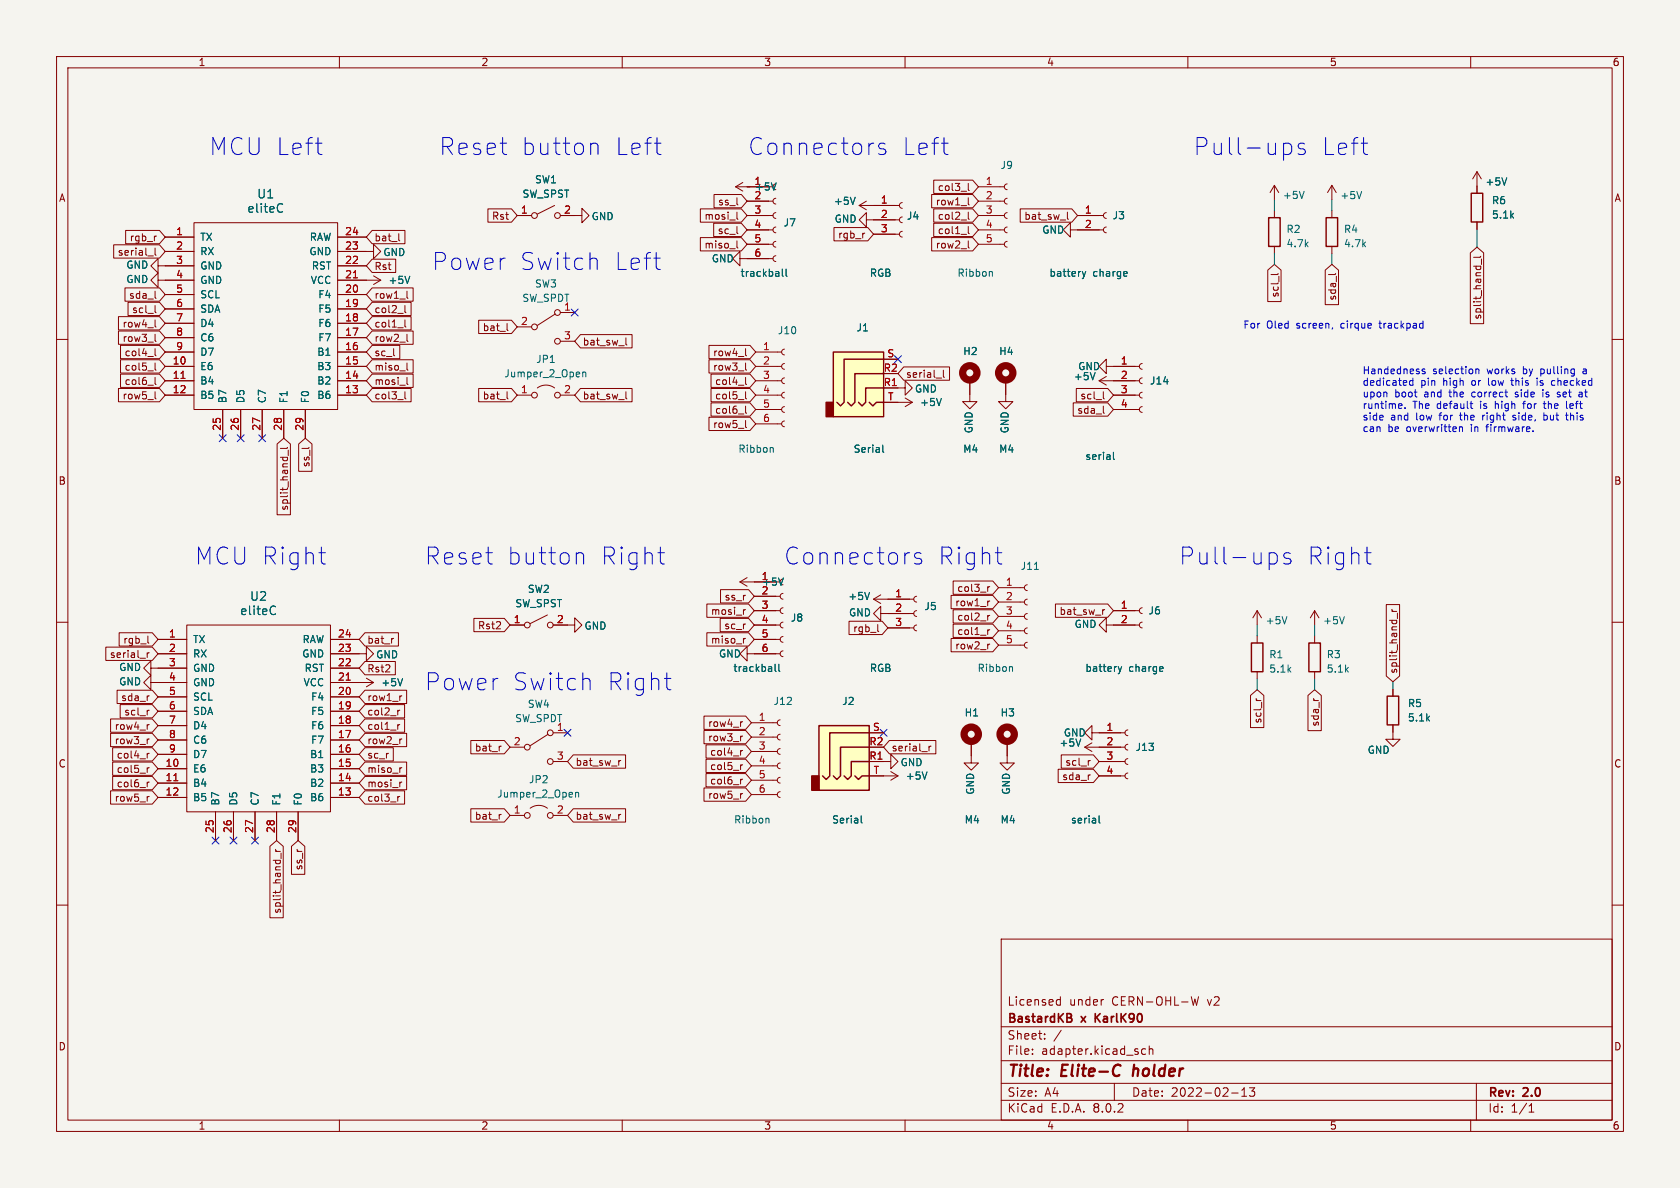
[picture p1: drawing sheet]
<svg xmlns="http://www.w3.org/2000/svg" width="297mm" height="210mm" viewBox="0 0 297 210" stroke-linecap="round" stroke-linejoin="round" font-family="sans-serif">
<defs><g id="words">
<g font-size="4.2" fill="#0000c2">
<text x="36.8" y="27.7">MCU Left</text>
<text x="77.5" y="27.7">Reset</text>
<text x="91.9" y="27.7">button</text>
<text x="108.3" y="27.7">Left</text>
<text x="132.1" y="27.7">Connectors</text>
<text x="159.2" y="27.7">Left</text>
<text x="210.8" y="27.7">Pull-ups</text>
<text x="233.4" y="27.7">Left</text>
<text x="76.2" y="48">Power</text>
<text x="91.6" y="48">Switch</text>
<text x="108.2" y="48">Left</text>
<text x="34.3" y="100.1">MCU Right</text>
<text x="74.9" y="100.1">Reset</text>
<text x="89.4" y="100.1">button</text>
<text x="105.8" y="100.1">Right</text>
<text x="138.4" y="100.1">Connectors</text>
<text x="165.6" y="100.1">Right</text>
<text x="208.3" y="100.1">Pull-ups</text>
<text x="230.9" y="100.1">Right</text>
<text x="74.9" y="122.3">Power</text>
<text x="90.4" y="122.3">Switch</text>
<text x="106.9" y="122.3">Right</text>
</g>
<g font-size="2.8" fill="#840000">
<text x="178" y="190.9">Title:</text>
<text x="187.7" y="190.9">Elite-C</text>
<text x="201.1" y="190.9">holder</text>
</g>
<g font-size="2.1" fill="#006464">
<text x="45.4" y="35.3">U1</text>
<text x="43.6" y="37.8">eliteC</text>
<text x="44.1" y="106.4">U2</text>
<text x="42.4" y="108.9">eliteC</text>
</g>
<g font-size="2.1" fill="#840000">
<text x="178" y="178">Licensed</text>
<text x="189" y="178">under</text>
<text x="196.6" y="178">CERN-OHL-W</text>
<text x="213.6" y="178">v2</text>
<text x="178" y="184">Sheet:</text>
<text x="178" y="181.2">BastardKB</text>
<text x="191.3" y="181.2">x</text>
<text x="194.3" y="181.2">KarlK90</text>
<text x="178" y="186.7">File:</text>
<text x="184.1" y="186.7">adapter.kicad_sch</text>
<text x="178" y="196.9">KiCad</text>
<text x="178" y="194.1">Size:</text>
<text x="184.7" y="194.1">A4</text>
<text x="185.7" y="196.9">E.D.A.</text>
<text x="193.3" y="196.9">8.0.2</text>
<text x="200" y="194.1">Date:</text>
<text x="207" y="194.1">2022-02-13</text>
<text x="263" y="194.3">Rev:</text>
<text x="263" y="196.9">Id:</text>
<text x="267.1" y="196.9">1/1</text>
<text x="269.4" y="194.3">2.0</text>
</g>
<g font-size="1.8" fill="#840000">
<text x="35" y="11.9">1</text>
<text x="85" y="11.9">2</text>
<text x="135" y="11.9">3</text>
<text x="185" y="11.9">4</text>
<text x="235" y="11.9">5</text>
<text x="285" y="11.9">6</text>
<text x="10.3" y="35.9">A</text>
<text x="165.7" y="34">col3_l</text>
<text x="285.3" y="35.9">A</text>
<text x="86.9" y="39.1">Rst</text>
<text x="124.4" y="39.1">mosi_l</text>
<text x="126.8" y="41.6">sc_l</text>
<text x="126.9" y="36.5">ss_l</text>
<text x="165.3" y="36.5">row1_l</text>
<text x="165.7" y="41.6">col1_l</text>
<text x="165.7" y="39.1">col2_l</text>
<text x="181" y="39.1">bat_sw_l</text>
<text x="20.7" y="45.4">serial_l</text>
<text x="22.8" y="42.9">rgb_r</text>
<text x="66.1" y="42.9">bat_l</text>
<text x="66.1" y="47.9">Rst</text>
<text x="124.4" y="44.1">miso_l</text>
<text x="148.1" y="42.4">rgb_r</text>
<text x="165.3" y="44.1">row2_l</text>
<text x="22.7" y="53">sda_l</text>
<text x="66.1" y="53">row1_l</text>
<text x="226.3" y="52.7" transform="rotate(-90 226.3 52.7)">scl_l</text>
<text x="236.4" y="53.2" transform="rotate(-90 236.4 53.2)">sda_l</text>
<text x="21.6" y="58.1">row4_l</text>
<text x="23.3" y="55.6">scl_l</text>
<text x="66.1" y="55.6">col2_l</text>
<text x="66.1" y="58.1">col1_l</text>
<text x="85.2" y="58.7">bat_l</text>
<text x="262.1" y="56.6" transform="rotate(-90 262.1 56.6)">split_hand_l</text>
<text x="21.6" y="60.6">row3_l</text>
<text x="21.9" y="65.7">col5_l</text>
<text x="21.9" y="63.2">col4_l</text>
<text x="66.1" y="63.2">sc_l</text>
<text x="66.1" y="65.7">miso_l</text>
<text x="66.1" y="60.6">row2_l</text>
<text x="102.9" y="61.3">bat_sw_l</text>
<text x="126" y="65.7">row3_l</text>
<text x="126" y="63.2">row4_l</text>
<text x="21.6" y="70.8">row5_l</text>
<text x="21.9" y="68.3">col6_l</text>
<text x="66.1" y="68.3">mosi_l</text>
<text x="66.1" y="70.8">col3_l</text>
<text x="85.2" y="70.8">bat_l</text>
<text x="102.9" y="70.8">bat_sw_l</text>
<text x="126.3" y="70.8">col5_l</text>
<text x="126.3" y="68.3">col4_l</text>
<text x="160.1" y="67">serial_l</text>
<text x="190.9" y="70.8">scl_l</text>
<text x="126" y="75.9">row5_l</text>
<text x="126.3" y="73.3">col6_l</text>
<text x="190.4" y="73.3">sda_l</text>
<text x="54.9" y="82.7" transform="rotate(-90 54.9 82.7)">ss_l</text>
<text x="10.3" y="85.9">B</text>
<text x="285.3" y="85.9">B</text>
<text x="51.1" y="90.4" transform="rotate(-90 51.1 90.4)">split_hand_l</text>
<text x="128" y="106.4">ss_r</text>
<text x="168.8" y="107.4">row1_r</text>
<text x="169.1" y="104.8">col3_r</text>
<text x="21.7" y="114">rgb_l</text>
<text x="64.8" y="114">bat_r</text>
<text x="84.4" y="111.4">Rst2</text>
<text x="125.6" y="114">miso_r</text>
<text x="125.6" y="108.9">mosi_r</text>
<text x="127.9" y="111.4">sc_r</text>
<text x="150.7" y="112">rgb_l</text>
<text x="169.1" y="109.9">col2_r</text>
<text x="169.1" y="112.5">col1_r</text>
<text x="187.2" y="108.9">bat_sw_r</text>
<text x="19.3" y="116.5">serial_r</text>
<text x="64.8" y="119.1">Rst2</text>
<text x="168.8" y="115">row2_r</text>
<text x="247.2" y="119.2" transform="rotate(-90 247.2 119.2)">split_hand_r</text>
<text x="21.3" y="124.1">sda_r</text>
<text x="64.8" y="124.1">row1_r</text>
<text x="20.2" y="131.8">row3_r</text>
<text x="20.2" y="129.2">row4_r</text>
<text x="21.9" y="126.7">scl_r</text>
<text x="64.8" y="126.7">col2_r</text>
<text x="64.8" y="129.2">col1_r</text>
<text x="64.8" y="131.8">row2_r</text>
<text x="125.1" y="128.7">row4_r</text>
<text x="125.1" y="131.3">row3_r</text>
<text x="223.2" y="128" transform="rotate(-90 223.2 128)">scl_r</text>
<text x="233.4" y="128.5" transform="rotate(-90 233.4 128.5)">sda_r</text>
<text x="10.3" y="135.9">C</text>
<text x="20.5" y="136.8">col5_r</text>
<text x="20.5" y="134.3">col4_r</text>
<text x="64.8" y="134.3">sc_r</text>
<text x="64.8" y="136.8">miso_r</text>
<text x="83.9" y="133">bat_r</text>
<text x="101.7" y="135.6">bat_sw_r</text>
<text x="125.4" y="133.8">col4_r</text>
<text x="125.4" y="136.3">col5_r</text>
<text x="157.5" y="133">serial_r</text>
<text x="188.2" y="135.6">scl_r</text>
<text x="285.3" y="135.9">C</text>
<text x="20.2" y="141.9">row5_r</text>
<text x="20.5" y="139.4">col6_r</text>
<text x="64.8" y="139.4">mosi_r</text>
<text x="64.8" y="141.9">col3_r</text>
<text x="125.1" y="141.4">row5_r</text>
<text x="125.4" y="138.9">col6_r</text>
<text x="187.7" y="138.1">sda_r</text>
<text x="83.9" y="145.1">bat_r</text>
<text x="101.7" y="145.1">bat_sw_r</text>
<text x="53.7" y="153.9" transform="rotate(-90 53.7 153.9)">ss_r</text>
<text x="49.8" y="161.6" transform="rotate(-90 49.8 161.6)">split_hand_r</text>
<text x="10.3" y="185.9">D</text>
<text x="285.3" y="185.9">D</text>
<text x="35" y="199.9">1</text>
<text x="85" y="199.9">2</text>
<text x="135" y="199.9">3</text>
<text x="185" y="199.9">4</text>
<text x="235" y="199.9">5</text>
<text x="285" y="199.9">6</text>
</g>
<g font-size="1.8" fill="#006464">
<text x="92.3" y="35.2">SW_SPST</text>
<text x="94.5" y="32.6">SW1</text>
<text x="133.4" y="33.9">+5V</text>
<text x="176.8" y="30.1">J9</text>
<text x="226.7" y="35.4">+5V</text>
<text x="236.9" y="35.4">+5V</text>
<text x="262.5" y="33">+5V</text>
<text x="104.5" y="39.1">GND</text>
<text x="138.4" y="40.2">J7</text>
<text x="147.3" y="36.4">+5V</text>
<text x="147.5" y="39.6">GND</text>
<text x="160.2" y="39">J4</text>
<text x="184.2" y="41.5">GND</text>
<text x="196.6" y="39">J3</text>
<text x="227.3" y="41.4">R2</text>
<text x="237.5" y="41.4">R4</text>
<text x="263.7" y="36.3">R6</text>
<text x="263.7" y="38.8">5.1k</text>
<text x="22.2" y="47.7">GND</text>
<text x="35.3" y="42.8">TX</text>
<text x="35.3" y="45.3">RX</text>
<text x="35.3" y="47.9">GND</text>
<text x="54.6" y="45.3">GND</text>
<text x="54.7" y="42.8">RAW</text>
<text x="55" y="47.9">RST</text>
<text x="67.7" y="45.5">GND</text>
<text x="125.7" y="46.6">GND</text>
<text x="227.3" y="43.9">4.7k</text>
<text x="237.5" y="43.9">4.7k</text>
<text x="22.2" y="50.2">GND</text>
<text x="35.3" y="50.4">GND</text>
<text x="35.3" y="52.9">SCL</text>
<text x="54.8" y="50.4">VCC</text>
<text x="56.2" y="52.9">F4</text>
<text x="68.6" y="50.4">+5V</text>
<text x="92.2" y="53.6">SW_SPDT</text>
<text x="94.5" y="51">SW3</text>
<text x="130.8" y="49.1">trackball</text>
<text x="153.7" y="49.1">RGB</text>
<text x="169.2" y="49.1">Ribbon</text>
<text x="185.4" y="49.1">battery</text>
<text x="193.2" y="49.1">charge</text>
<text x="35.3" y="55.5">SDA</text>
<text x="35.3" y="58">D4</text>
<text x="56.2" y="58">F6</text>
<text x="56.2" y="55.5">F5</text>
<text x="137.4" y="59.3">J10</text>
<text x="151.3" y="58.8">J1</text>
<text x="35.3" y="65.6">E6</text>
<text x="35.3" y="60.6">C6</text>
<text x="35.3" y="63.1">D7</text>
<text x="56" y="65.6">B3</text>
<text x="56" y="63.1">B1</text>
<text x="56.2" y="60.6">F7</text>
<text x="94.7" y="64.4">JP1</text>
<text x="170.2" y="63">H2</text>
<text x="176.5" y="63">H4</text>
<text x="190.5" y="65.6">GND</text>
<text x="35.3" y="68.2">B4</text>
<text x="35.3" y="70.7">B5</text>
<text x="40.2" y="71.4" transform="rotate(-90 40.2 71.4)">B7</text>
<text x="43.4" y="71.4" transform="rotate(-90 43.4 71.4)">D5</text>
<text x="47.2" y="71.4" transform="rotate(-90 47.2 71.4)">C7</text>
<text x="51" y="71.4" transform="rotate(-90 51 71.4)">F1</text>
<text x="54.8" y="71.4" transform="rotate(-90 54.8 71.4)">F0</text>
<text x="56" y="70.7">B6</text>
<text x="56" y="68.2">B2</text>
<text x="89.1" y="66.9">Jumper_2_Open</text>
<text x="161.7" y="69.6">GND</text>
<text x="162.6" y="72">+5V</text>
<text x="189.7" y="67.4">+5V</text>
<text x="203.2" y="68.2">J14</text>
<text x="172.2" y="76.7" transform="rotate(-90 172.2 76.7)">GND</text>
<text x="178.5" y="76.7" transform="rotate(-90 178.5 76.7)">GND</text>
<text x="130.4" y="80.2">Ribbon</text>
<text x="150.8" y="80.2">Serial</text>
<text x="170.2" y="80.2">M4</text>
<text x="176.5" y="80.2">M4</text>
<text x="191.8" y="81.5">serial</text>
<text x="180.3" y="100.9">J11</text>
<text x="91" y="107.5">SW_SPST</text>
<text x="93.2" y="105">SW2</text>
<text x="134.6" y="103.7">+5V</text>
<text x="149.9" y="106.3">+5V</text>
<text x="34" y="113.9">TX</text>
<text x="53.4" y="113.9">RAW</text>
<text x="103.2" y="111.5">GND</text>
<text x="139.7" y="110.1">J8</text>
<text x="150" y="109.2">GND</text>
<text x="163.3" y="108.1">J5</text>
<text x="189.9" y="111.2">GND</text>
<text x="203" y="108.8">J6</text>
<text x="223.7" y="110.6">+5V</text>
<text x="233.8" y="110.6">+5V</text>
<text x="21" y="118.8">GND</text>
<text x="34" y="116.4">RX</text>
<text x="34" y="119">GND</text>
<text x="53.3" y="116.4">GND</text>
<text x="53.8" y="119">RST</text>
<text x="66.4" y="116.6">GND</text>
<text x="127" y="116.4">GND</text>
<text x="129.5" y="119">trackball</text>
<text x="153.7" y="119">RGB</text>
<text x="172.7" y="119">Ribbon</text>
<text x="191.8" y="119">battery</text>
<text x="199.5" y="119">charge</text>
<text x="224.3" y="116.6">R1</text>
<text x="224.3" y="119.1">5.1k</text>
<text x="234.5" y="116.6">R3</text>
<text x="234.5" y="119.1">5.1k</text>
<text x="21" y="121.4">GND</text>
<text x="34" y="121.5">GND</text>
<text x="34" y="124.1">SCL</text>
<text x="53.6" y="121.5">VCC</text>
<text x="54.9" y="124.1">F4</text>
<text x="67.3" y="121.5">+5V</text>
<text x="93.2" y="125.3">SW4</text>
<text x="136.7" y="124.8">J12</text>
<text x="148.8" y="124.8">J2</text>
<text x="248.8" y="125.2">R5</text>
<text x="34" y="126.6">SDA</text>
<text x="34" y="129.1">D4</text>
<text x="34" y="131.7">C6</text>
<text x="54.9" y="131.7">F7</text>
<text x="54.9" y="129.1">F6</text>
<text x="54.9" y="126.6">F5</text>
<text x="91" y="127.9">SW_SPDT</text>
<text x="170.4" y="126.8">H1</text>
<text x="176.8" y="126.8">H3</text>
<text x="188" y="130.4">GND</text>
<text x="248.8" y="127.7">5.1k</text>
<text x="34" y="136.8">E6</text>
<text x="34" y="134.2">D7</text>
<text x="54.7" y="136.8">B3</text>
<text x="54.7" y="134.2">B1</text>
<text x="159.1" y="135.6">GND</text>
<text x="187.2" y="132.2">+5V</text>
<text x="200.7" y="132.9">J13</text>
<text x="241.7" y="133.5">GND</text>
<text x="34" y="139.3">B4</text>
<text x="34" y="141.8">B5</text>
<text x="39" y="142.5" transform="rotate(-90 39 142.5)">B7</text>
<text x="42.1" y="142.5" transform="rotate(-90 42.1 142.5)">D5</text>
<text x="45.9" y="142.5" transform="rotate(-90 45.9 142.5)">C7</text>
<text x="49.8" y="142.5" transform="rotate(-90 49.8 142.5)">F1</text>
<text x="53.6" y="142.5" transform="rotate(-90 53.6 142.5)">F0</text>
<text x="54.7" y="141.8">B6</text>
<text x="54.7" y="139.3">B2</text>
<text x="87.8" y="141.2">Jumper_2_Open</text>
<text x="93.4" y="138.7">JP2</text>
<text x="160" y="138">+5V</text>
<text x="172.4" y="140.6" transform="rotate(-90 172.4 140.6)">GND</text>
<text x="178.8" y="140.6" transform="rotate(-90 178.8 140.6)">GND</text>
<text x="129.7" y="145.8">Ribbon</text>
<text x="147" y="145.8">Serial</text>
<text x="170.4" y="145.8">M4</text>
<text x="176.8" y="145.8">M4</text>
<text x="189.2" y="145.8">serial</text>
</g>
<g font-size="1.8" fill="#a90000">
<text x="133.3" y="32.8">1</text>
<text x="133.3" y="35.3">2</text>
<text x="174.2" y="32.8">1</text>
<text x="174.2" y="35.3">2</text>
<text x="31" y="41.7">1</text>
<text x="60.9" y="41.7">24</text>
<text x="92" y="37.8">1</text>
<text x="99.6" y="37.8">2</text>
<text x="133.3" y="37.8">3</text>
<text x="133.3" y="40.4">4</text>
<text x="155.6" y="36.1">1</text>
<text x="155.6" y="38.6">2</text>
<text x="155.6" y="41.1">3</text>
<text x="174.2" y="37.8">3</text>
<text x="174.2" y="40.4">4</text>
<text x="191.7" y="37.8">1</text>
<text x="191.7" y="40.4">2</text>
<text x="31" y="44.2">2</text>
<text x="31" y="46.7">3</text>
<text x="60.9" y="46.7">22</text>
<text x="60.9" y="44.2">23</text>
<text x="133.3" y="42.9">5</text>
<text x="133.3" y="45.5">6</text>
<text x="174.2" y="42.9">5</text>
<text x="31" y="49.3">4</text>
<text x="31" y="51.8">5</text>
<text x="60.9" y="51.8">20</text>
<text x="60.9" y="49.3">21</text>
<text x="31" y="54.4">6</text>
<text x="31" y="56.9">7</text>
<text x="31" y="59.4">8</text>
<text x="60.9" y="59.4">17</text>
<text x="60.9" y="56.9">18</text>
<text x="60.9" y="54.4">19</text>
<text x="92" y="57.5">2</text>
<text x="99.6" y="55">1</text>
<text x="30.4" y="64.5">10</text>
<text x="31" y="62">9</text>
<text x="60.9" y="64.5">15</text>
<text x="60.9" y="62">16</text>
<text x="99.6" y="60.1">3</text>
<text x="134.8" y="62">1</text>
<text x="134.8" y="64.5">2</text>
<text x="156.1" y="65.8">R2</text>
<text x="156.8" y="63.2">S</text>
<text x="198" y="64.5">1</text>
<text x="30.4" y="67.1">11</text>
<text x="30.4" y="69.6">12</text>
<text x="60.9" y="69.6">13</text>
<text x="60.9" y="67.1">14</text>
<text x="92" y="69.6">1</text>
<text x="99.6" y="69.6">2</text>
<text x="134.8" y="67.1">3</text>
<text x="134.8" y="69.6">4</text>
<text x="156.1" y="68.3">R1</text>
<text x="156.9" y="70.9">T</text>
<text x="198" y="67.1">2</text>
<text x="198" y="69.6">3</text>
<text x="39.1" y="76.2" transform="rotate(-90 39.1 76.2)">25</text>
<text x="42.3" y="76.2" transform="rotate(-90 42.3 76.2)">26</text>
<text x="46.1" y="76.2" transform="rotate(-90 46.1 76.2)">27</text>
<text x="49.9" y="76.2" transform="rotate(-90 49.9 76.2)">28</text>
<text x="53.7" y="76.2" transform="rotate(-90 53.7 76.2)">29</text>
<text x="134.8" y="72.1">5</text>
<text x="134.8" y="74.7">6</text>
<text x="198" y="72.1">4</text>
<text x="134.5" y="102.6">1</text>
<text x="134.5" y="105.2">2</text>
<text x="134.5" y="107.7">3</text>
<text x="158.2" y="105.7">1</text>
<text x="177.7" y="103.6">1</text>
<text x="177.7" y="106.2">2</text>
<text x="198" y="107.7">1</text>
<text x="29.8" y="112.8">1</text>
<text x="59.6" y="112.8">24</text>
<text x="90.7" y="110.2">1</text>
<text x="98.4" y="110.2">2</text>
<text x="134.5" y="110.2">4</text>
<text x="134.5" y="112.8">5</text>
<text x="158.2" y="108.2">2</text>
<text x="158.2" y="110.7">3</text>
<text x="177.7" y="108.7">3</text>
<text x="177.7" y="111.3">4</text>
<text x="177.7" y="113.8">5</text>
<text x="198" y="110.2">2</text>
<text x="29.8" y="115.3">2</text>
<text x="29.8" y="117.9">3</text>
<text x="59.6" y="117.9">22</text>
<text x="59.6" y="115.3">23</text>
<text x="134.5" y="115.3">6</text>
<text x="29.8" y="120.4">4</text>
<text x="29.8" y="122.9">5</text>
<text x="29.8" y="125.5">6</text>
<text x="59.6" y="125.5">19</text>
<text x="59.6" y="122.9">20</text>
<text x="59.6" y="120.4">21</text>
<text x="29.8" y="128">7</text>
<text x="29.8" y="130.6">8</text>
<text x="59.6" y="130.6">17</text>
<text x="59.6" y="128">18</text>
<text x="90.7" y="131.8">2</text>
<text x="98.4" y="129.3">1</text>
<text x="134" y="127.5">1</text>
<text x="134" y="130">2</text>
<text x="153.6" y="131.8">R2</text>
<text x="154.2" y="129.3">S</text>
<text x="195.5" y="129.3">1</text>
<text x="195.5" y="131.8">2</text>
<text x="29.2" y="135.6">10</text>
<text x="29.8" y="133.1">9</text>
<text x="59.6" y="135.6">15</text>
<text x="59.6" y="133.1">16</text>
<text x="98.4" y="134.4">3</text>
<text x="134" y="132.6">3</text>
<text x="134" y="135.1">4</text>
<text x="134" y="137.7">5</text>
<text x="153.6" y="134.4">R1</text>
<text x="154.4" y="136.9">T</text>
<text x="195.5" y="134.4">3</text>
<text x="195.5" y="136.9">4</text>
<text x="29.2" y="138.2">11</text>
<text x="29.2" y="140.7">12</text>
<text x="59.6" y="140.7">13</text>
<text x="59.6" y="138.2">14</text>
<text x="90.7" y="143.9">1</text>
<text x="98.4" y="143.9">2</text>
<text x="134" y="140.2">6</text>
<text x="37.8" y="147.4" transform="rotate(-90 37.8 147.4)">25</text>
<text x="41" y="147.4" transform="rotate(-90 41 147.4)">26</text>
<text x="44.8" y="147.4" transform="rotate(-90 44.8 147.4)">27</text>
<text x="48.6" y="147.4" transform="rotate(-90 48.6 147.4)">28</text>
<text x="52.5" y="147.4" transform="rotate(-90 52.5 147.4)">29</text>
</g>
<g font-size="1.8" fill="#0000c2">
<text x="219.7" y="58.2">For</text>
<text x="223.9" y="58.2">Oled</text>
<text x="229.3" y="58.2">screen,</text>
<text x="237.3" y="58.2">cirque</text>
<text x="244.4" y="58.2">trackpad</text>
<text x="240.8" y="66.2">Handedness</text>
<text x="240.8" y="68.3">dedicated</text>
<text x="240.8" y="70.3">upon</text>
<text x="246.6" y="70.3">boot</text>
<text x="251.2" y="68.3">pin</text>
<text x="251.9" y="70.3">and</text>
<text x="253.3" y="66.2">selection</text>
<text x="255.2" y="68.3">high</text>
<text x="256.5" y="70.3">the</text>
<text x="260.5" y="68.3">or</text>
<text x="260.7" y="70.3">correct</text>
<text x="263" y="66.2">works</text>
<text x="263.6" y="68.3">low</text>
<text x="267.9" y="68.3">this</text>
<text x="268.5" y="70.3">side</text>
<text x="269.5" y="66.2">by</text>
<text x="272.6" y="68.3">is</text>
<text x="272.8" y="66.2">pulling</text>
<text x="273.6" y="70.3">is</text>
<text x="275.4" y="68.3">checked</text>
<text x="276.4" y="70.3">set</text>
<text x="280.4" y="70.3">at</text>
<text x="280.5" y="66.2">a</text>
<text x="240.8" y="72.4">runtime.</text>
<text x="240.8" y="74.4">side</text>
<text x="240.8" y="76.5">can</text>
<text x="245.3" y="76.5">be</text>
<text x="245.8" y="74.4">and</text>
<text x="248.8" y="76.5">overwritten</text>
<text x="249.8" y="72.4">The</text>
<text x="250.5" y="74.4">low</text>
<text x="254.1" y="72.4">default</text>
<text x="254.8" y="74.4">for</text>
<text x="258.6" y="74.4">the</text>
<text x="260.3" y="76.5">in</text>
<text x="262" y="72.4">is</text>
<text x="262.7" y="74.4">right</text>
<text x="263.3" y="76.5">firmware.</text>
<text x="264.8" y="72.4">high</text>
<text x="268.3" y="74.4">side,</text>
<text x="270" y="72.4">for</text>
<text x="273.8" y="72.4">the</text>
<text x="274" y="74.4">but</text>
<text x="278" y="72.4">left</text>
<text x="278.2" y="74.4">this</text>
</g>
</g></defs>
<path d="M0 0h297v210h-297z" fill="#f5f4ef" stroke="#f5f4ef" stroke-width=".18"/>
<g fill="none" stroke="#840000" stroke-width=".18">
<path d="M10 10h277v190h-277zM12 12h273v186h-273zM60 10v2M110 10v2M160 10v2M210 10v2M260 10v2M34.3 39.4h25.4v33h-25.4zM91.4 38.1h2.6M98 36.3l-3 1.5M99.1 38.1h3.8v-1.3l1.2 1.3-1.2 1.3v-1.3M153.2 38.9v-1.3l-1.3 1.3 1.3 1.2v-1.2h1.2"/>
<path d="M173 38.1h4.5M173 35.6h4.5M173 33h4.5M178.1 37.6l-.4 .1-.1 .4 .1 .4 .4 .1M178.1 35.1l-.4 .1-.1 .4 .1 .3 .4 .2M178.1 32.5l-.4 .2-.1 .3 .1 .4 .4 .1M190.5 38.1h4.6M195.6 37.6l-.4 .1-.1 .4 .1 .4 .4 .1M225.3 37.2v1.3M235.5 37.2v1.3M10 60h2M27.9 47v-1.3l-1.2 1.3 1.2 1.3v-1.3h6.4"/>
<path d="M27.9 49.5v-1.2l-1.2 1.2 1.2 1.3v-1.3h6.4M29.2 41.9h5.1M29.2 59.7h5.1M29.2 57.2h5.1M29.2 54.6h5.1M29.2 44.5h5.1M29.2 52.1h5.1M59.7 44.5h6.3v-1.3l1.3 1.3-1.3 1.2v-1.2M59.7 41.9h5.1M59.7 59.7h5.1M59.7 57.2h5.1M59.7 54.6h5.1"/>
<path d="M59.7 52.1h5.1M59.7 49.5h7.6M59.7 47h5.1M66 48.8l1.3 .7M67.3 49.5l-1.3 .8M91.4 57.8h2.6M98.2 55.5l-3.2 2M99.1 55.2h2.5M173 40.6h4.5M173 43.2h4.5M178.1 42.7l-.4 .1-.1 .4 .1 .3 .4 .2M178.1 40.1l-.4 .2-.1 .3 .1 .4 .4 .1"/>
<path d="M189.2 40.6v-1.2l-1.2 1.2 1.2 1.3v-1.3h5.9M195.6 40.1l-.4 .2-.1 .3 .1 .4 .4 .1M225.3 43.6v1.2M235.5 43.6v1.2M285 60h2M29.2 64.8h5.1M29.2 67.3h5.1M29.2 69.9h5.1M29.2 62.2h5.1M39.4 72.4v5.1M42.5 72.4v5.1M46.4 72.4v5.1"/>
<path d="M50.2 72.4v5.1M54 72.4v5.1M59.7 64.8h5.1M59.7 67.3h5.1M59.7 69.9h5.1M59.7 62.2h5.1M91.4 69.9h2.6M95 68.6a2.54 2.54 0 0 1 3 0M99.1 69.9h2.5M99.1 60.3h2.5M10 110h2M26.7 118.1v-1.3l-1.3 1.3 1.3 1.3v-1.3h6.3"/>
<path d="M27.9 113h5.1M27.9 115.6h5.1M33 110.5h25.4v33h-25.4zM58.4 115.6h6.4v-1.3l1.2 1.3-1.2 1.2v-1.2M58.4 113h5.1M58.4 118.1h5.1M64.8 119.9l1.2 .8M90.2 110.5h2.5M96.8 108.7l-3.1 1.5M97.8 110.5h3.8v-1.3l1.3 1.3-1.3 1.3v-1.3M130.8 102.9h6.4M130.8 102.9l1.3 .7"/>
<path d="M132.1 115.6v-1.3l-1.3 1.3 1.3 1.2v-1.2h5.8M132.1 102.1l-1.3 .8M133.3 110.5h4.6M133.3 108h4.6M133.3 113h4.6M133.3 105.4h4.6M138.4 115.1l-.3 .1-.2 .4 .2 .3 .3 .2M138.4 112.5l-.3 .2-.2 .3 .2 .4 .3 .1M138.4 110l-.3 .1-.2 .4 .2 .3 .3 .2M138.4 107.4l-.3 .2-.2 .4 .2 .3 .3 .2M138.4 104.9l-.3 .2-.2 .3 .2 .4 .3 .1M138.4 102.4l-.3 .1-.2 .4 .2 .3 .3 .2"/>
<path d="M154.4 105.9h7.1M154.4 105.9l1.3 .8M155.7 108.5v-1.3l-1.3 1.3 1.3 1.2v-1.2h5.8M155.7 105.2l-1.3 .7M157 111h4.5M162.1 110.5l-.4 .1-.2 .4 .2 .4 .4 .1M162.1 108l-.4 .1-.2 .4 .2 .3 .4 .2M162.1 105.4l-.4 .2-.2 .3 .2 .4 .4 .1M176.5 114h4.6M176.5 111.5h4.6M176.5 109h4.6M176.5 106.4h4.6"/>
<path d="M176.5 103.9h4.6M181.6 113.5l-.4 .2-.1 .4 .1 .3 .4 .2M181.6 111l-.4 .1-.1 .4 .1 .4 .4 .1M181.6 108.5l-.4 .1-.1 .4 .1 .3 .4 .2M181.6 105.9l-.4 .2-.1 .3 .1 .4 .4 .1M181.6 103.4l-.4 .1-.1 .4 .1 .4 .4 .1M195.6 110.5v-1.3l-1.3 1.3 1.3 1.3v-1.3h5.8M196.8 108h4.6M201.9 110l-.3 .1-.2 .4 .2 .3 .3 .2M201.9 107.4l-.3 .2-.2 .4 .2 .3 .3 .2M222.2 108v2.5M222.2 112.4v1.3"/>
<path d="M222.2 118.7v1.3M222.2 108l-.7 1.2M222.2 108l.8 1.2M232.4 108l-.8 1.2M232.4 108v2.5M232.4 112.4v1.3M232.4 118.7v1.3M232.4 108l.8 1.2M285 110h2M26.7 120.7v-1.3l-1.3 1.3 1.3 1.2v-1.2h6.3M27.9 135.9h5.1M27.9 138.4h5.1"/>
<path d="M27.9 133.4h5.1M27.9 130.8h5.1M27.9 128.3h5.1M27.9 125.7h5.1M27.9 123.2h5.1M58.4 120.7h7.6M58.4 135.9h5.1M58.4 138.4h5.1M58.4 133.4h5.1M58.4 130.8h5.1M58.4 128.3h5.1M58.4 125.7h5.1"/>
<path d="M58.4 123.2h5.1M66 120.7l-1.2 .7M90.2 132.1h2.5M96.9 129.8l-3.2 2M97.8 129.5h2.5M97.8 134.6h2.5M171.7 131.1v3.8h1.3l-1.3 1.2-1.3-1.2h1.3M246.3 128.1v2.6h1.2l-1.2 1.3-1.3-1.3h1.3M246.3 121.8v1.3M10 160h2M27.9 141h5.1M38.1 143.5v5.1"/>
<path d="M41.3 143.5v5.1M45.1 143.5v5.1M48.9 143.5v5.1M52.7 143.5v5.1M58.4 141h5.1M90.2 144.1h2.5M93.7 142.9a2.54 2.54 0 0 1 3.1 0M97.8 144.1h2.5M285 160h2M177 166h108v32h-108zM186.9 177.6h.6M186.9 176.8h.6"/>
<path d="M187.5 176.2v1.5M195 176.7h.1M210.6 176.2l.4 1.5 .2-1.1 .3 1.1 .4-1.5M60 198v2M110 198v2M160 198v2M177 194.5h108M177 191.5h108M177 187.5h108M177 181.5h108M182.5 186.3v.1M182.5 185.5v.1"/>
<path d="M184.7 183.6v.1M184.7 182.8v.1M187.6 182.1l-1.3 2M197 191.5v3M202.5 185.5l-.4-.1-.3 .3v.4l.2 .2h.5M203.2 185.5l.2-.1 .3 .1 .1 .9M203.2 184.9v1.5M210 198v2M217.7 193.2h1.2M219.5 193.8h.9M219.5 192.7l.5-.4v1.5M220.9 192.3h.9l-.5 .6 .4 .1v.7l-.2 .1h-.4l-.2-.1"/>
<path d="M260 198v2M261 191.5v6.5M270.3 196.6h.9M270.3 195.5l.4-.4v1.5"/>
<circle cx="94.5" cy="38.1" r=".51"/>
<circle cx="98.6" cy="38.1" r=".51"/>
<circle cx="94.5" cy="57.8" r=".51"/>
<circle cx="98.6" cy="55.2" r=".51"/>
<circle cx="94.5" cy="69.9" r=".51"/>
<circle cx="98.6" cy="69.9" r=".51"/>
<circle cx="98.6" cy="60.3" r=".51"/>
<circle cx="93.2" cy="110.5" r=".51"/>
<circle cx="97.3" cy="110.5" r=".51"/>
<circle cx="93.2" cy="132.1" r=".51"/>
<circle cx="97.3" cy="134.6" r=".51"/>
<circle cx="97.3" cy="129.5" r=".51"/>
<circle cx="93.2" cy="144.1" r=".51"/>
<circle cx="97.3" cy="144.1" r=".51"/>
</g>
<path d="M197.6 188.2l.5 .2M197.9 190l-.4 .2M200.5 188.2l-.2 2" fill="none" stroke="#840000" stroke-width=".4"/>
<path d="M193.6 179.2v1.5M194.5 179.2l-.9 .8M189.4 180v.5" fill="none" stroke="#840000" stroke-width=".3"/>
<path d="M224.3 38.5h2v5.1h-2zM234.4 38.5h2.1v5.1h-2.1zM221.2 113.7h2.1v5h-2.1zM231.4 113.7h2v5h-2zM245.2 123.1h2.1v5h-2.1z" fill="none" stroke="#840000" stroke-width=".25"/>
<g fill="none" stroke="#006464" stroke-width=".18">
<path d="M49.7 36l.3 .1M50 37.4l-.3 .1M72.4 48.8l-.4 1.3M175.3 48l.1 .2v.6M191.3 48l.3 .8M191.6 48.8l-.3 .5M191.9 48l-.3 .8M199.1 48l.2 .3-.6 .1M199.2 48.8h-.1M103 65.8v.8M103 65.9l.2-.1h.3l.1 .8M48.4 107.1l.3 .2"/>
<path d="M48.7 108.5l-.3 .1M71.2 120l-.5 1.2M137 117.4v1.1l.2 .2M137.7 117.4v1.1l.2 .2M138.5 102.2l-.4 1.2M153.7 104.7l-.4 1.3M178.8 117.8l.2 .2v.7M182.9 100.7h.7M197.7 117.8l.3 .9M198 118.7l-.3 .4M198.3 117.8l-.3 .9M205.4 117.8l.2 .3-.6 .2"/>
<path d="M205.5 118.6l-.1 .1M227.5 109l-.4 1.3M237.7 109l-.5 1.3M101.8 140.1v.8M101.8 140.2l.1-.1h.3l.1 .8"/>
</g>
<path d="M62.5 49.1h.7M32 66.9h.7M30.7 138h.7M61.2 120.2h.7" fill="none" stroke="#a90000" stroke-width=".18"/>
<circle cx="171.7" cy="129.8" r="1.27" fill="none" stroke="#840000" stroke-width="1.3"/>
<path d="M144.8 128.3h8.9v11.4h-8.9z" fill="#ffffc2"/>
<path d="M143.5 137.2h1.3v2.5h-1.3z" fill="#840000" stroke="#840000" stroke-width=".25"/>
<path d="M260.1 34.2h2v5h-2zM144.8 128.3h8.9v11.4h-8.9zM151.1 137.2l.7 .6 .6-.6h1.3M153.7 129.5h-7v7.7l-.7 .6-.6-.6M153.7 134.6h-3.2v2.6l-.6 .6-.7-.6M153.7 132.1h-5.1v5.1l-.6 .6-.7-.6" fill="none" stroke="#840000" stroke-width=".25"/>
<g fill="none" stroke="#840000" stroke-width=".18">
<path d="M154.4 38.9h4.6M154.4 36.3h4.6M159.5 38.4l-.3 .1-.2 .4 .2 .3 .3 .2M159.5 35.8l-.3 .2-.2 .3 .2 .4 .3 .1M261.1 30.4l-.8 1.2M261.1 30.4v3.8M261.1 39.2v1.3M261.1 30.4l.8 1.2M154.4 41.4h4.6M159.5 40.9l-.3 .1-.2 .4 .2 .4 .3 .1M133.6 74.9h4.6M133.6 72.4h4.6"/>
<path d="M133.6 69.9h4.6M133.6 67.3h4.6M133.6 64.8h4.6M133.6 62.2h4.6M138.7 74.4l-.4 .2-.1 .3 .1 .4 .4 .1M138.7 71.9l-.4 .1-.1 .4 .1 .4 .4 .1M138.7 69.3l-.4 .2-.1 .4 .1 .3 .4 .2M138.7 66.8l-.4 .2-.1 .3 .1 .4 .4 .1M138.7 64.3l-.4 .1-.1 .4 .1 .3 .4 .2M138.7 61.7l-.4 .2-.1 .3 .1 .4 .4 .1M158.7 71.1h2.6M160 70.4l1.3 .7"/>
<path d="M161.3 71.1l-1.3 .8M171.4 67.2v2.5M177.8 67.2v3.8h1.3l-1.3 1.3-1.3-1.3h1.3M194.3 67.3h2.5M194.3 67.3l1.3 .8M195.6 66.5l-1.3 .8M132.8 137.9h4.6M132.8 135.4h4.6M132.8 132.8h4.6M132.8 130.3h4.6M132.8 127.8h4.6M137.9 140l-.3 .1-.2 .4 .2 .3 .3 .2"/>
<path d="M137.9 137.4l-.3 .2-.2 .3 .2 .4 .3 .1M137.9 134.9l-.3 .1-.2 .4 .2 .3 .3 .2M137.9 132.3l-.3 .2-.2 .3 .2 .4 .3 .1M137.9 129.8l-.3 .1-.2 .4 .2 .4 .3 .1M137.9 127.3l-.3 .1-.2 .4 .2 .3 .3 .2M153.7 134.6h3.8v-1.2l1.2 1.2-1.2 1.3v-1.3M153.7 129.5h2.5M153.7 137.2h5M157.5 136.4l1.2 .8M158.7 137.2l-1.2 .7M178.1 131.1v3.8h1.2l-1.2 1.2-1.3-1.2h1.3M191.8 132.1h7.1"/>
<path d="M191.8 132.1l1.2 .7M193 129.5v-1.2l-1.2 1.2 1.2 1.3v-1.3h5.9M193 131.3l-1.2 .8M194.3 134.6h4.6M194.3 137.2h4.6M199.4 136.7l-.4 .1-.1 .4 .1 .3 .4 .2M199.4 134.1l-.4 .2-.1 .3 .1 .4 .4 .1M199.4 131.6l-.4 .1-.1 .4 .1 .3 .4 .2M199.4 129l-.4 .2-.1 .3 .1 .4 .4 .1M132.8 140.5h4.6"/>
</g>
<path d="M266.4 31.4l-.5 1.3M136.5 79.1l.2 .2v.7M166.4 70.4l-.4 1.3M193.6 65.9l-.4 1.2M163.9 136.5l-.4 1.2M191.1 130.6l-.5 1.3M135.8 144.6l.1 .2v.7M152.2 144.2v1.1l.2 .2M194.3 144.2v1.1l.2 .2" fill="none" stroke="#006464" stroke-width=".18"/>
<g fill="none" stroke="#840000" stroke-width="1.3">
<circle cx="171.4" cy="65.9" r="1.27"/>
<circle cx="177.8" cy="65.9" r="1.27"/>
<circle cx="178.1" cy="129.8" r="1.27"/>
</g>
<path d="M147.3 62.2h8.9v11.5h-8.9z" fill="#ffffc2"/>
<path d="M146 71.1h1.3v2.6h-1.3z" fill="#840000" stroke="#840000" stroke-width=".25"/>
<path d="M147.3 62.2h8.9v11.5h-8.9zM153.7 71.1l.6 .7 .6-.7h1.3M156.2 63.5h-7v7.6l-.6 .7-.6-.7M156.2 68.6h-3.2v2.5l-.6 .7-.6-.7M156.2 66h-5.1v5.1l-.6 .7-.6-.7" fill="none" stroke="#840000" stroke-width=".25"/>
<g fill="none" stroke="#840000" stroke-width=".18">
<path d="M86.3 36.9h4.1l1 1.2-1 1.2h-4.1zM91.4 38.1h2.6M99.1 38.1h2.5M123.8 36.9h7.3l1 1.2-1 1.2h-7.3zM126.2 39.5h4.9l1 1.1-1 1.2h-4.9zM126.2 34.4h4.9l1 1.2-1 1.1h-4.9zM130 33h5.9M130 33l1.3 .8M130.3 37.5v1.1l.2 .2M131.3 32.3l-1.3 .7M132.1 38.1h4.6M132.1 35.6h4.6"/>
<path d="M137.2 37.6l-.4 .1-.1 .4 .1 .4 .4 .1M137.2 35.1l-.4 .1-.1 .4 .1 .3 .4 .2M137.2 32.5l-.4 .2-.1 .3 .1 .4 .4 .1M151.9 36.3l1.3 .8M151.9 36.3h6.3M153.2 35.6l-1.3 .7M154.4 38.9h3.8M164.7 34.4h7.3l1 1.2-1 1.1h-7.3zM165.1 39.5h6.9l1 1.1-1 1.2h-6.9zM165.1 31.8h6.9l1 1.2-1 1.2h-6.9zM165.1 36.9h6.9l1 1.2-1 1.2h-6.9zM169.9 33.8h1"/>
<path d="M169.9 38.9h1M171.2 32.4v1.1l.2 .2M171.2 35v1l.2 .2M171.2 37.5v1.1l.2 .2M180.4 36.9h9.1l1 1.2-1 1.2h-9.1zM188.7 37.5v1.1l.2 .2M190.5 38.1h3.8M225.3 32.8l-.8 1.2M225.3 32.8v2.5M225.3 32.8l.8 1.2M235.5 32.8l-.8 1.2M235.5 32.8v2.5"/>
<path d="M235.5 32.8l.7 1.2M261.1 32.9v1.3M261.1 39.2v1.3M20.1 43.3h8.1l1 1.2-1 1.1h-8.1zM20.9 58.5h7.3l1 1.2-1 1.2h-7.3zM20.9 56h7.3l1 1.2-1 1.1h-7.3zM22.1 50.9h6.1l1 1.2-1 1.1h-6.1zM22.2 40.7h6l1 1.2-1 1.2h-6zM22.6 53.4h5.6l1 1.2-1 1.2h-5.6zM26.1 45.2h1M27.4 43.9v1l.2 .2M27.4 54v1.1l.2 .2"/>
<path d="M27.4 56.6v1l.2 .2M27.4 59.1v1.1l.2 .2M27.4 52.6l.2 .1M27.5 41.7h.2M29.2 41.9h5.1M29.2 59.7h5.1M29.2 57.2h5.1M29.2 54.6h5.1M29.2 44.5h5.1M29.2 52.1h5.1M29.2 49.5h5.1M29.2 47h5.1"/>
<path d="M59.7 41.9h5.1M59.7 59.7h5.1M59.7 57.2h5.1M59.7 54.6h5.1M59.7 44.5h5.1M59.7 52.1h5.1M59.7 49.5h5.1M59.7 47h5.1M65.8 40.7h5.8v2.4h-5.8l-1-1.2zM65.8 45.8h4.2v2.4h-4.2l-1-1.2zM65.8 53.4h6.9v2.4h-6.9l-1-1.2zM65.8 50.9h7.2v2.3h-7.2l-1-1.1z"/>
<path d="M65.8 56h6.9v2.3h-6.9l-1-1.1zM65.8 58.5h7.2v2.4h-7.2l-1-1.2zM70.3 55.4h1M70.3 57.9h1M70.5 41.3v1.1l.2 .2M71.6 54v1.1l.2 .2M71.6 56.6v1l.2 .2M71.9 51.5v1.1l.2 .1M71.9 59.1v1.1l.2 .2M84.6 56.6h5.8l1 1.2-1 1.2h-5.8zM89.6 57.2v1.1l.2 .2M102.6 59.2h9.1v2.3h-9.1l-1-1.2z"/>
<path d="M110.7 59.7v1.1l.1 .2M123.8 42h7.3l1 1.2-1 1.2h-7.3zM130.3 42.6v1.1l.2 .2M130.3 41.2l.2 .1M130.8 45.7v-1.2l-1.3 1.2 1.3 1.3v-1.3h5.9M132.1 43.2h4.6M132.1 40.6h4.6M137.2 45.2l-.4 .2-.1 .3 .1 .4 .4 .1M137.2 42.7l-.4 .1-.1 .4 .1 .3 .4 .2M137.2 40.1l-.4 .2-.1 .3 .1 .4 .4 .1M147.4 40.2h6l1 1.2-1 1.2h-6zM152.8 41.2h.1"/>
<path d="M154.4 41.4h3.8M164.7 42h7.3l1 1.2-1 1.2h-7.3zM169.9 41.4h1M171.2 42.6v1.1l.2 .2M171.2 40v1.1l.2 .2M190.5 40.6h3.8M224.1 47.8l1.2-1.1 1.2 1.1v5.5h-2.4zM226 48.4l-.2 .1h-1.1M234.3 47.8l1.2-1.1 1.1 1.1v6.1h-2.3zM236.1 48.4l-.2 .1M259.9 44.7l1.2-1 1.2 1v12.5h-2.4zM261.8 45.3l-.2 .2h-1.1"/>
<path d="M261.9 45.8v1M20.9 68.7h7.3l1 1.2-1 1.1h-7.3zM21.3 63.6h6.9l1 1.2-1 1.1h-6.9zM21.3 66.1h6.9l1 1.2-1 1.2h-6.9zM21.3 61.1h6.9l1 1.1-1 1.2h-6.9zM26.1 65.6h1M26.1 68.1h1M26.1 63h1M27.4 64.2v1.1l.2 .1M27.4 61.6v1.1l.2 .2M27.4 66.7v1.1l.2 .2M27.4 69.3v1l.2 .2"/>
<path d="M29.2 69.9h5.1M29.2 67.3h5.1M29.2 64.8h5.1M29.2 62.2h5.1M39.4 72.4v5.1M42.5 72.4v5.1M46.4 72.4v5.1M49 78.5l1.2-1 1.1 1v12.5h-2.3zM50.2 72.4v5.1M50.8 79.1l-.1 .2h-1.1M51 79.6v.9M52.8 78.5l1.2-1 1.2 1v4.8h-2.4z"/>
<path d="M54 72.4v5.1M59.7 69.9h5.1M59.7 67.3h5.1M59.7 64.8h5.1M59.7 62.2h5.1M65.8 61.1h4.9v2.3h-4.9l-1-1.2zM65.8 63.6h7.2v2.3h-7.2l-1-1.1zM65.8 66.1h7.2v2.4h-7.2l-1-1.2zM65.8 68.7h6.9v2.3h-6.9l-1-1.1zM69.7 62.8l.1 .1M70.3 70.6h1M71.6 69.3v1l.2 .2"/>
<path d="M71.9 64.2v1.1l.2 .1M71.9 66.7v1.1l.2 .2M84.6 68.7h5.8l1 1.2-1 1.1h-5.8zM89.6 69.3v1l.2 .2M102.6 68.7h9.1v2.3h-9.1l-1-1.1zM110.7 69.3v1l.1 .2M125.3 63.6h7.3l1 1.2-1 1.1h-7.3zM125.3 73.8h7.3l1 1.1-1 1.2h-7.3zM125.3 61.1h7.3l1 1.1-1 1.2h-7.3zM125.7 68.7h6.9l1 1.2-1 1.1h-6.9zM125.7 71.2h6.9l1 1.2-1 1.2h-6.9zM125.7 66.1h6.9l1 1.2-1 1.2h-6.9z"/>
<path d="M130.5 70.6h1M130.5 73.2h1M130.5 68.1h1M131.8 69.3v1l.2 .2M131.8 61.6v1.1l.2 .2M131.8 64.2v1.1l.2 .1M131.8 66.7v1.1l.2 .2M131.8 71.8v1.1l.2 .2M131.8 74.3v1.1l.2 .2M156.2 68.6h3.8v-1.3l1.3 1.3-1.3 1.3v-1.3M156.2 63.5h2.5M156.2 71.1h2.5"/>
<path d="M159.8 64.9h8.1v2.3h-8.1l-1.1-1.2zM165.5 66.8h1M166.8 65.4v1.1l.2 .2M171.4 67.2v3.8h1.3l-1.3 1.3-1.2-1.3h1.2M177.8 67.2v2.5M189.7 71.2h6.1l1 1.2-1 1.2h-6.1zM190.3 68.7h5.5l1 1.2-1 1.1h-5.5zM195.1 69.3v1l.1 .2M195.1 72.9l.1 .2M195.6 64.8v-1.3l-1.3 1.3 1.3 1.2v-1.2h5.8M196.8 72.4h4.6M196.8 69.9h4.6"/>
<path d="M196.8 67.3h4.6M201.9 71.9l-.3 .1-.2 .4 .2 .3 .3 .2M201.9 69.3l-.3 .2-.2 .4 .2 .3 .3 .2M201.9 66.8l-.3 .2-.2 .3 .2 .4 .3 .1M201.9 64.3l-.3 .1-.2 .4 .2 .3 .3 .2M18.7 114.4h8.2l1 1.2-1 1.1h-8.2zM21.1 111.9h5.8l1 1.1-1 1.2h-5.8zM26 115.4v.8M26.1 112.4v1.1l.2 .2M26.4 115.4l-.4 .2M27.9 113h5.1M27.9 115.6h5.1"/>
<path d="M27.9 118.1h5.1M58.4 113h5.1M58.4 115.6h5.1M58.4 118.1h5.1M64.5 111.9h5.9v2.3h-5.9l-1-1.2zM64.5 116.9h5.4v2.4h-5.4l-1-1.2zM69.5 112.9h.1M83.8 109.3h5.4l1 1.2-1 1.2h-5.4zM90.2 110.5h2.5M97.8 110.5h2.5M125 111.9h7.3l1 1.1-1 1.2h-7.3zM125 106.8h7.3l1 1.2-1 1.1h-7.3z"/>
<path d="M127.3 109.3h5l1 1.2-1 1.2h-5zM127.4 104.2h4.9l1 1.2-1 1.2h-4.9zM131.8 107.8l-.3 .1M131.8 112.9l-.3 .1M133.3 113h3.9M133.3 115.6h3.9M133.3 110.5h3.9M133.3 108h3.9M133.3 102.9h3.9M133.3 105.4h3.9M150.1 109.8h5.9l1 1.2-1 1.2h-5.9zM155.2 110.4v1.1l.2 .2"/>
<path d="M157 105.9h3.8M157 108.5h3.8M157 111h3.8M168.1 112.9h7.4l1 1.1-1 1.2h-7.4zM168.1 105.3h7.4l1 1.1-1 1.2h-7.4zM168.5 107.8h7l1 1.2-1 1.1h-7zM168.5 102.7h7l1 1.2-1 1.2h-7zM168.5 110.3h7l1 1.2-1 1.2h-7zM174.6 103.7v.9M174.6 108.8v.8M174.6 111.3v.9M175 108.8l-.4 .2"/>
<path d="M175 103.7l-.4 .3M175 111.3l-.4 .3M175 113.9h-.3M175 106.2l-.3 .1M186.6 106.8h9.2l1 1.2-1 1.1h-9.2zM195.3 107.8l-.3 .1M196.8 110.5h3.9M196.8 108h3.9M245.1 106.9h2.3v12.6l-1.1 1-1.2-1zM246.1 108.1h.8M246.1 107.7l.2 .4M247 108.4v1"/>
<path d="M19.6 129.6h7.3l1 1.2-1 1.2h-7.3zM19.6 139.8h7.3l1 1.2-1 1.1h-7.3zM19.6 127.1h7.3l1 1.2-1 1.1h-7.3zM19.9 137.3h7l1 1.1-1 1.2h-7zM19.9 134.7h7l1 1.2-1 1.2h-7zM19.9 132.2h7l1 1.2-1 1.1h-7zM20.7 122h6.2l1 1.2-1 1.2h-6.2zM21.2 124.6h5.7l1 1.1-1 1.2h-5.7zM26 133.2v.8M26 135.7v.9M26 138.3v.8M26.3 123h.1"/>
<path d="M26.4 138.3l-.4 .2M26.4 125.6h-.3M26.4 135.7l-.4 .3M26.4 133.2l-.4 .2M26.4 130.6l-.3 .1M26.4 128.1l-.3 .1M27.9 135.9h5.1M27.9 138.4h5.1M27.9 133.4h5.1M27.9 130.8h5.1M27.9 128.3h5.1M27.9 125.7h5.1"/>
<path d="M27.9 123.2h5.1M27.9 120.7h5.1M58.4 135.9h5.1M58.4 138.4h5.1M58.4 133.4h5.1M58.4 130.8h5.1M58.4 128.3h5.1M58.4 125.7h5.1M58.4 123.2h5.1M58.4 120.7h5.1M64.5 137.3h7.4v2.3h-7.4l-1-1.2zM64.5 122h7.4v2.4h-7.4l-1-1.2z"/>
<path d="M64.5 124.6h7v2.3h-7l-1-1.2zM64.5 127.1h7v2.3h-7l-1-1.1zM64.5 129.6h7.4v2.4h-7.4l-1-1.2zM64.5 132.2h5v2.3h-5l-1-1.1zM64.5 134.7h7.4v2.4h-7.4l-1-1.2zM64.5 139.8h7v2.3h-7l-1-1.1zM70.3 125.6v.8M70.3 128.1v.8M70.7 125.6l-.4 .2M70.7 128.1l-.4 .2M71 138.3l-.3 .1M71 123l-.2 .1"/>
<path d="M71 135.7l-.3 .1M71 130.6l-.2 .1M83.2 130.9h6l1 1.2-1 1.2h-6zM88.5 131.9h.1M101.3 133.4h9.3v2.4h-9.3l-1-1.2zM109.7 134.4l-.3 .2M124.5 126.6h7.3l1 1.2-1 1.1h-7.3zM124.5 139.3h7.3l1 1.2-1 1.1h-7.3zM124.5 129.1h7.3l1 1.2-1 1.2h-7.3zM124.8 136.7h7l1 1.2-1 1.2h-7zM124.8 131.7h7l1 1.1-1 1.2h-7zM124.8 134.2h7l1 1.2-1 1.2h-7z"/>
<path d="M130.9 132.7v.8M130.9 135.2v.9M130.9 137.7v.9M131.3 137.7l-.4 .3M131.3 127.6h-.3M131.3 132.7l-.4 .2M131.3 130.1l-.3 .1M131.3 135.2l-.4 .2M153.7 129.5h2.5M153.7 134.6h2.5M153.7 137.2h2.5M157.2 130.9h8.2v2.4h-8.2l-1-1.2z"/>
<path d="M164.2 131.9v.9M164.6 131.9l-.4 .2M171.7 131.1v2.5M178.1 131.1v2.5M187.1 136h6.2l1 1.2-1 1.1h-6.2zM187.6 133.4h5.7l1 1.2-1 1.2h-5.7zM192.6 137h.2M192.8 134.4l-.3 .1M194.3 129.5h3.8M194.3 132.1h3.8M194.3 134.6h3.8M194.3 137.2h3.8"/>
<path d="M221.1 122.9l1.1-1 1.2 1v5.7h-2.3zM222.1 123.5v.2M231.2 122.9l1.2-1 1.2 1v6.3h-2.4zM232.2 123.5v.1M246.3 121.8v1.3M246.3 128.1v1.3M26.4 140.8l-.3 .1M27.9 141h5.1M38.1 143.5v5.1M41.3 143.5v5.1M45.1 143.5v5.1M47.7 149.6l1.2-1 1.2 1v12.6h-2.4z"/>
<path d="M48.7 150.5h.9M48.7 150.1l.3 .4M48.9 143.5v5.1M49.7 150.8v1M51.5 149.6l1.2-1 1.2 1v5h-2.4zM52.7 143.5v5.1M58.4 141h5.1M70.3 140.8v.8M70.7 140.8l-.4 .2M83.2 143h6l1 1.1-1 1.2h-6zM88.5 144h.1M101.3 143h9.3v2.3h-9.3l-1-1.2z"/>
<path d="M109.7 144l-.3 .1M131.3 140.3h-.3"/>
</g>
<g fill="none" stroke="#006464" stroke-width=".18">
<path d="M49.7 36l.3 .1M50 37.4l-.3 .1M137.2 32.3l-.4 1.3M151.2 34.9l-.4 1.2M230.6 33.8l-.5 1.3M240.7 33.9l-.4 1.2M266.4 31.4l-.5 1.3M72.4 48.8l-.4 1.3M138.3 47.6v1.1l.2 .1M139 47.6v1.1l.1 .1M191.3 48l.3 .8M191.6 48.8l-.3 .5"/>
<path d="M191.9 48l-.3 .8M199.1 48l.2 .3-.6 .1M199.2 48.8h-.1M156.1 78.7v1.1l.1 .2M166.4 70.4l-.4 1.3M193.6 65.9l-.4 1.2M196.8 80v1l.2 .2M48.4 107.1l.3 .2M48.7 108.5l-.3 .1M71.2 120l-.5 1.2M137 117.4v1.1l.2 .2M137.7 117.4v1.1l.2 .2"/>
<path d="M138.5 102.2l-.4 1.2M153.7 104.7l-.4 1.3M197.7 117.8l.3 .9M198 118.7l-.3 .4M198.3 117.8l-.3 .9M205.4 117.8l.2 .3-.6 .2M205.5 118.6l-.1 .1M163.9 136.5l-.4 1.2M191.1 130.6l-.5 1.3M152.2 144.2v1.1l.2 .2M194.3 144.2v1.1l.2 .2"/>
</g>
<g fill="none" stroke="#0000c2" stroke-width=".18">
<path d="M55.8 25.3h1.1M56.6 27.3h.3M104.6 25.5l.3-.2 .7 .2 .1 .2v1.6M115.7 25.3h1.2M116.6 27.3h.3M156.5 25.5l-.7-.2-.3 .2-.2 .2 .2 .5 1 .3 .1 .2-.1 .5-.3 .1h-.6l-.3-.1M166.5 25.3h1.1M167.3 27.3h.3M227.2 25.3h.6l.3 .2 .2 .4v.8l-.1 .3-.4 .3h-.6M230.6 25.5l-.7-.2-.3 .2-.1 .2 .1 .5 1 .3 .2 .2-.2 .5-.3 .1h-.5l-.3-.1M240.6 25.3h1.2M241.5 27.3h.3"/>
<path d="M104.7 45.6l.7 .2 .2 .3v1.5M115.6 45.6h1.1M116.4 47.6h.3M235.6 57.9l-.1 .2M247.4 71.4h.4v.3l-.6 .1M247.8 72.1l-.4 .1M248.4 72.1v.1M249.8 67.3h-.4l-.2 .2 .1 .6h.5M249.8 66.8v1.3M251.9 65.3l-.3-.1-.2 .2 .1 .2 .4 .1v.3h-.5M258 75.4v.9M258 75.6l.2-.2 .3 .1 .1 .8"/>
<path d="M259.9 71.4h.5M260.1 70.9v1.1l.3 .2M260.9 65.3l.2-.1 .3 .1 .1 .8M260.9 65.2v.9M262.1 73.4v.8M262.4 73.4l-.3 .2M267.1 67.3h.5M267.3 66.8v1.3M267.4 74.2h.4M267.8 73.4l-.4 .2 .1 .2h.3M267.9 70.1l.1 .1M268 69.3l-.1 .2 .1 .2"/>
<path d="M269.2 71.4h.5M269.4 71v1.2M271 76.2v.1M271.7 67.3v.8M272.8 68.9v.1M272.8 69.3v.9M272.8 71.4h.5M272.9 73.5l.4-.1 .2 .1M272.9 73v1.2M273 70.9v1.1l.3 .2M273.5 74.1l-.2 .1h-.4M274.3 68l.2 .1h.4"/>
<path d="M274.9 67.3h-.4l-.2 .1M275.4 69.7l.4 .2M275.4 69.4h.4M275.8 70l-.1 .2-.4-.1M276.8 73.4h.4M276.9 70.9v1.1l.2 .2M277 74.2h.2M279.3 69.3h.2l.2 .2v.7M279.7 70.1l-.4 .1M279.7 69.6l-.4 .1M280 65.2l-.1 .1M280 65.6l-.2 .2 .2 .3"/>
<path d="M56.4 97.7h1.1M57 99.6l.5 .1M102 97.8l.3-.1 .7 .1 .2 .3v1.6M116.3 97.7h1.2M116.9 99.6l.6 .1M162.8 97.8l-.7-.1-.3 .1-.1 .3 .1 .5 1 .2 .2 .3-.2 .5-.3 .1h-.5l-.3-.1M176 97.7h1.1M176.5 99.6l.6 .1M224.7 97.7h.5l.3 .1 .3 .5v.8l-.1 .3-.5 .3h-.5M228.1 97.8l-.7-.1-.3 .1-.1 .3 .1 .5 1 .2 .1 .3-.1 .5-.3 .1h-.6l-.2-.1M241.2 97.7h1.2M241.8 99.6l.6 .1"/>
<path d="M103.5 119.9l.7 .2 .1 .3v1.5M117.5 119.9h1.1M118 121.8l.6 .1"/>
</g>
<path d="M132.1 33h.5M225.3 35.3v1.9M235.5 35.3v1.9M225.3 44.8v1.9M235.5 44.8v1.9M261.1 40.5v3.2M222.2 110.5v1.9M232.4 110.5v1.9M222.2 120v1.9M232.4 120v1.9M246.3 120.5v1.3" fill="none" stroke="#009600" stroke-width=".18"/>
<g fill="none" stroke="#000084" stroke-width=".18">
<path d="M101 54.6l1.2 1.3M102.2 54.6l-1.2 1.3M38.8 76.9l1.2 1.2M40 76.9l-1.2 1.2M41.9 76.9l1.3 1.2M43.2 76.9l-1.3 1.2M45.7 76.9l1.3 1.2M47 76.9l-1.3 1.2M158.1 62.9l1.3 1.2M159.4 62.9l-1.3 1.2M99.7 128.9l1.2 1.2M100.9 128.9l-1.2 1.2"/>
<path d="M155.6 128.9l1.2 1.2M156.8 128.9l-1.2 1.2M37.5 148l1.2 1.2M38.7 148l-1.2 1.2M40.7 148l1.2 1.2M41.9 148l-1.2 1.2M44.5 148l1.2 1.2M45.7 148l-1.2 1.2"/>
</g>
<path d="M62.5 49.1h.7M32 66.9h.7M30.7 138h.7M61.2 120.2h.7" fill="none" stroke="#a90000" stroke-width=".18"/>
<use href="#words"/>
</svg>
